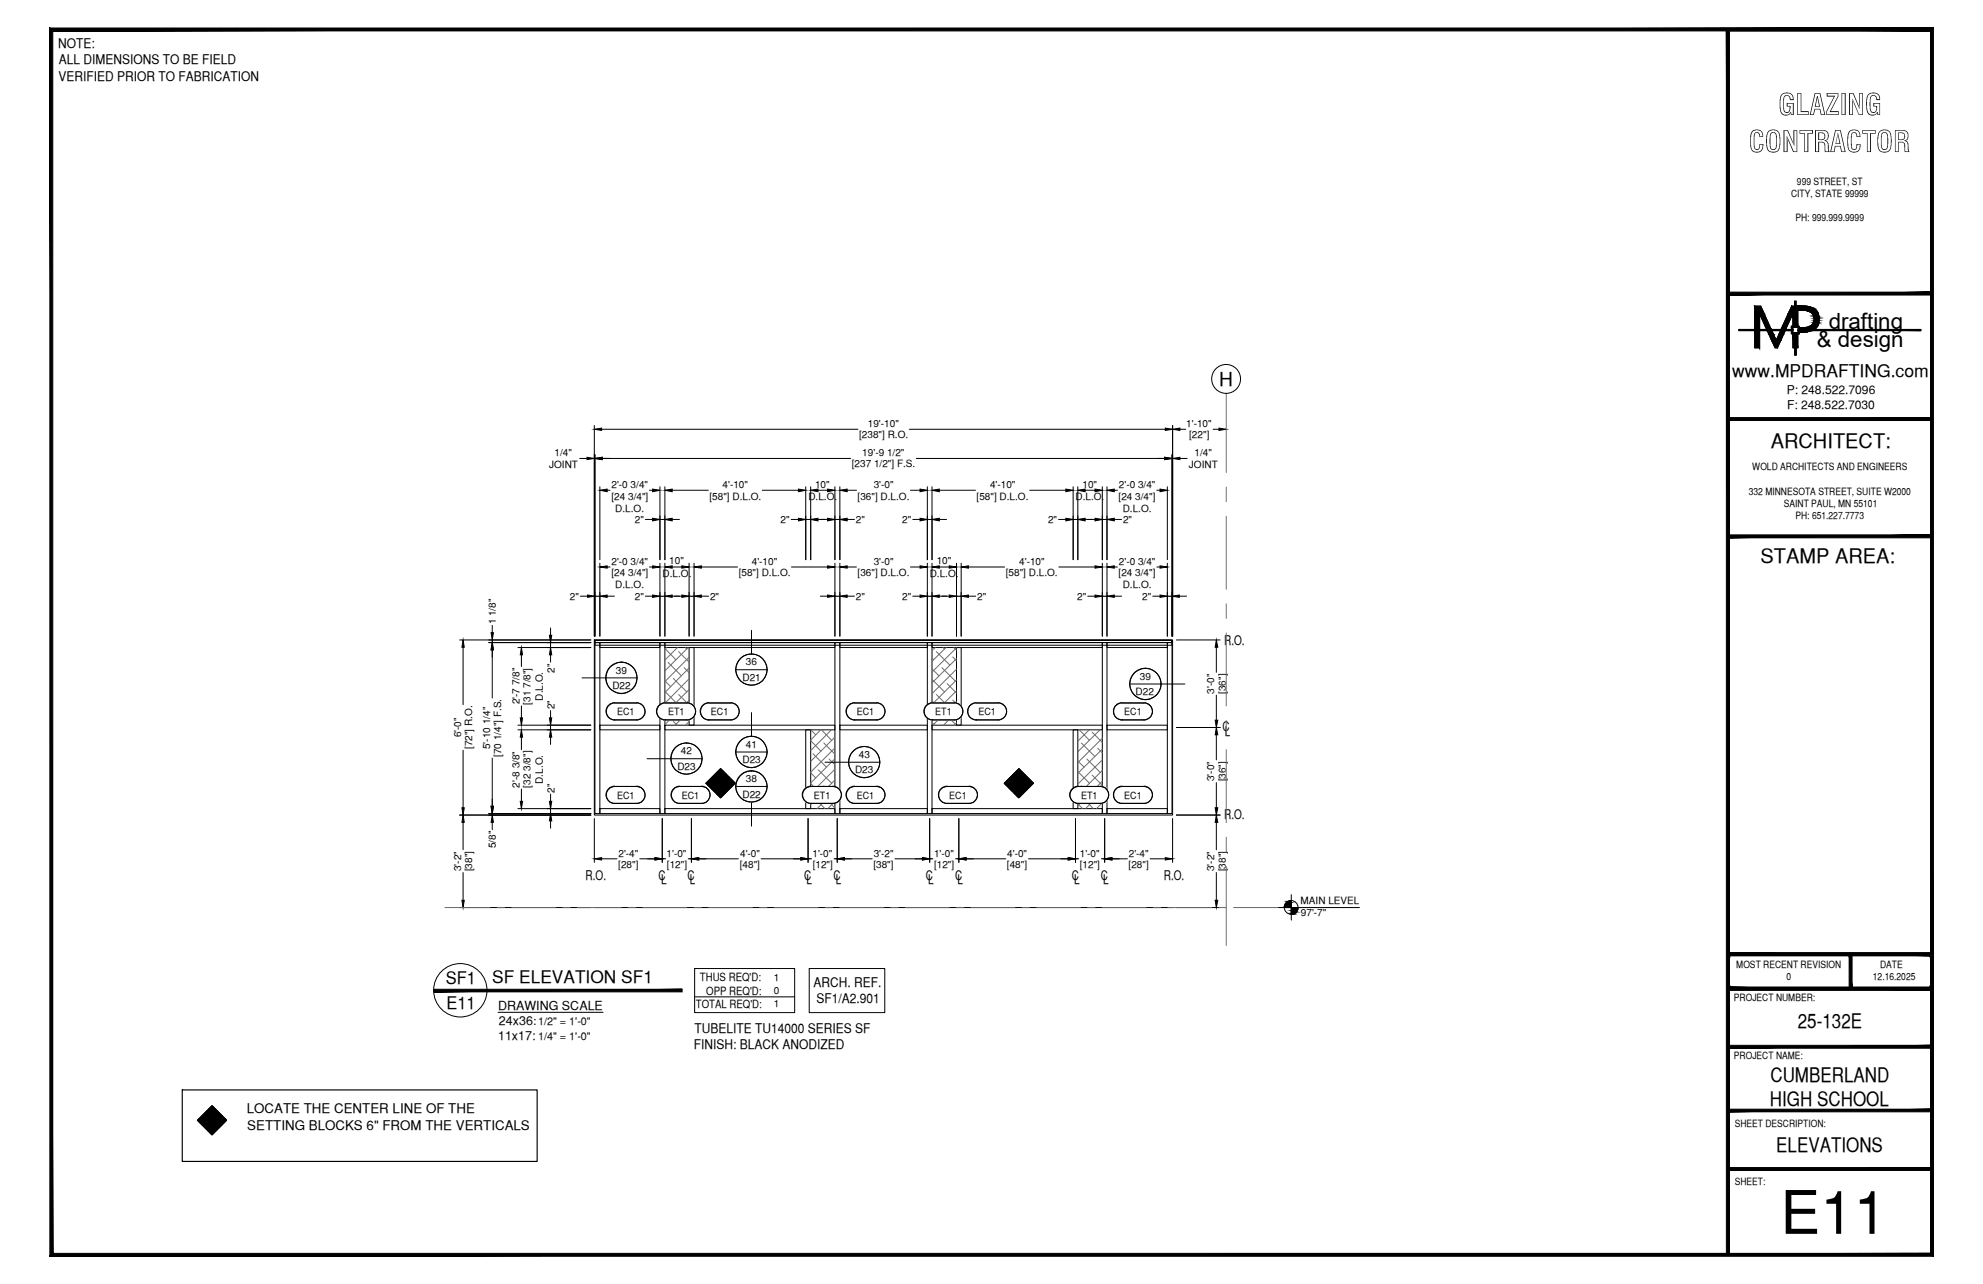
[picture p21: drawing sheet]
<svg xmlns="http://www.w3.org/2000/svg" width="432mm" height="279mm" viewBox="0 0 432 279" stroke-linecap="round" stroke-linejoin="round" font-family="sans-serif">
<defs><g id="words">
<text font-size="13.1" x="387.7" y="268.5">E11</text>
<g font-size="6.3">
<text x="387.2" y="25">GLAZING</text>
<text x="380.8" y="33.1">CONTRACTOR</text>
</g>
<g font-size="4.9">
<text x="398.2" y="71.5">drafting</text>
<text x="395.6" y="75.5">&amp; design</text>
</g>
<g font-size="4.4">
<text x="385.6" y="97.5">ARCHITECT:</text>
<text x="383.3" y="122.5">STAMP AREA:</text>
<text x="391.5" y="223.7">25-132E</text>
<text x="385.5" y="235.4">CUMBERLAND</text>
<text x="385.4" y="240.7">HIGH SCHOOL</text>
<text x="386.8" y="250.7">ELEVATIONS</text>
</g>
<text font-size="4.2" x="265.5" y="84">H</text>
<g font-size="3.8">
<text x="377.2" y="82">www.MPDRAFTING.com</text>
<text x="97.1" y="214.2">SF1</text>
<text x="107.2" y="213.9">SF ELEVATION SF1</text>
<text x="97.2" y="219.5">E11</text>
</g>
<g font-size="2.9">
<text x="12.6" y="10.5">NOTE:</text>
<text x="12.8" y="17.7">VERIFIED PRIOR TO FABRICATION</text>
<text x="12.8" y="14">ALL DIMENSIONS TO BE FIELD</text>
<text x="266.6" y="140.4">R.O.</text>
<text x="266.2" y="159.1">C</text>
<text x="266.7" y="160.1">L</text>
<text x="266.6" y="178.2">R.O.</text>
<text x="127.5" y="191.4">R.O.</text>
<text x="143.4" y="191.4">C</text>
<text x="149.7" y="191.4">C</text>
<text x="175.1" y="191.4">C</text>
<text x="181.5" y="191.4">C</text>
<text x="201.6" y="191.4">C</text>
<text x="208" y="191.4">C</text>
<text x="233.4" y="191.4">C</text>
<text x="239.7" y="191.4">C</text>
<text x="253.4" y="191.4">R.O.</text>
<text x="144" y="192.3">L</text>
<text x="150.2" y="192.3">L</text>
<text x="175.6" y="192.3">L</text>
<text x="182" y="192.3">L</text>
<text x="202.1" y="192.3">L</text>
<text x="208.5" y="192.3">L</text>
<text x="233.9" y="192.3">L</text>
<text x="240.2" y="192.3">L</text>
<text x="177.2" y="214.8">ARCH. REF.</text>
<text x="177.8" y="218.3">SF1/A2.901</text>
<text x="151.3" y="224.8">TUBELITE TU14000 SERIES SF</text>
<text x="151.1" y="228.3">FINISH: BLACK ANODIZED</text>
<text x="53.7" y="242.3">LOCATE THE CENTER LINE OF THE</text>
<text x="53.8" y="245.9">SETTING BLOCKS 6&quot; FROM THE VERTICALS</text>
</g>
<g font-size="2.7">
<text x="108.5" y="219.7">DRAWING SCALE</text>
<text x="108.5" y="226.3">11x17:</text>
<text x="108.6" y="223">24x36:</text>
</g>
<g font-size="2.6">
<text x="389.1" y="85.8">P: 248.522.7096</text>
<text x="389.1" y="89">F: 248.522.7030</text>
</g>
<g font-size="2.5">
<text x="152.4" y="213.6">THUS REQ'D:</text>
<text x="151.5" y="219.3">TOTAL REQ'D:</text>
<text x="153.8" y="216.5">OPP REQ'D:</text>
</g>
<g font-size="2.4">
<text x="117.2" y="223.1">1/2&quot; = 1'-0&quot;</text>
<text x="117.2" y="226.3">1/4&quot; = 1'-0&quot;</text>
</g>
<g font-size="2.2">
<text x="391.3" y="40.2">999 STREET, ST</text>
<text x="390" y="42.9">CITY, STATE 99999</text>
<text x="391" y="48.2">PH: 999.999.9999</text>
<text x="187.1" y="95.4">[238&quot;] R.O.</text>
<text x="189" y="93">19'-10&quot;</text>
<text x="258.3" y="93">1'-10&quot;</text>
<text x="259" y="95.4">[22&quot;]</text>
<text x="119.6" y="101.9">JOINT</text>
<text x="120.8" y="99.2">1/4&quot;</text>
<text x="185.5" y="101.7">[237 1/2&quot;] F.S.</text>
<text x="187.8" y="99.3">19'-9 1/2&quot;</text>
<text x="258.9" y="101.9">JOINT</text>
<text x="260.1" y="99.2">1/4&quot;</text>
<text x="133.2" y="106.2">2'-0 3/4&quot;</text>
<text x="157.4" y="106.2">4'-10&quot;</text>
<text x="177.5" y="106.2">10&quot;</text>
<text x="190.2" y="106.2">3'-0&quot;</text>
<text x="215.6" y="106.2">4'-10&quot;</text>
<text x="235.7" y="106.2">10&quot;</text>
<text x="243.6" y="106.2">2'-0 3/4&quot;</text>
<text x="380.8" y="107.6">332 MINNESOTA STREET, SUITE W2000</text>
<text x="381.6" y="102.3">WOLD ARCHITECTS AND ENGINEERS</text>
<text x="133.2" y="108.7">[24 3/4&quot;]</text>
<text x="134" y="111.4">D.L.O.</text>
<text x="138.2" y="113.9">2&quot;</text>
<text x="154.5" y="108.7">[58&quot;] D.L.O.</text>
<text x="170" y="113.9">2&quot;</text>
<text x="176" y="108.8">D.L.O.</text>
<text x="186.4" y="113.9">2&quot;</text>
<text x="186.8" y="108.7">[36&quot;] D.L.O.</text>
<text x="196.5" y="113.9">2&quot;</text>
<text x="212.7" y="108.7">[58&quot;] D.L.O.</text>
<text x="228.2" y="113.9">2&quot;</text>
<text x="234.2" y="108.8">D.L.O.</text>
<text x="243.6" y="108.7">[24 3/4&quot;]</text>
<text x="244.5" y="111.4">D.L.O.</text>
<text x="244.5" y="113.9">2&quot;</text>
<text x="388.4" y="110.3">SAINT PAUL, MN 55101</text>
<text x="391" y="113">PH: 651.227.7773</text>
<text x="133.2" y="122.9">2'-0 3/4&quot;</text>
<text x="133.2" y="125.3">[24 3/4&quot;]</text>
<text x="144.3" y="125.5">D.L.O.</text>
<text x="145.7" y="122.8">10&quot;</text>
<text x="160.8" y="125.3">[58&quot;] D.L.O.</text>
<text x="163.7" y="122.9">4'-10&quot;</text>
<text x="186.8" y="125.3">[36&quot;] D.L.O.</text>
<text x="190.2" y="122.9">3'-0&quot;</text>
<text x="202.4" y="125.5">D.L.O.</text>
<text x="204" y="122.8">10&quot;</text>
<text x="219" y="125.3">[58&quot;] D.L.O.</text>
<text x="221.9" y="122.9">4'-10&quot;</text>
<text x="243.6" y="125.3">[24 3/4&quot;]</text>
<text x="243.6" y="122.9">2'-0 3/4&quot;</text>
<text x="124.1" y="130.5">2&quot;</text>
<text x="134" y="128">D.L.O.</text>
<text x="138.2" y="130.5">2&quot;</text>
<text x="154.6" y="130.5">2&quot;</text>
<text x="186.4" y="130.5">2&quot;</text>
<text x="196.5" y="130.5">2&quot;</text>
<text x="212.8" y="130.5">2&quot;</text>
<text x="234.6" y="130.5">2&quot;</text>
<text x="244.5" y="128">D.L.O.</text>
<text x="248.7" y="130.5">2&quot;</text>
<text x="107.9" y="135.9" transform="rotate(-90 107.9 135.9)">1 1/8&quot;</text>
<text x="120.7" y="146.4" transform="rotate(-90 120.7 146.4)">2&quot;</text>
<text x="133.3" y="149.9">D22</text>
<text x="134.1" y="146.6">39</text>
<text x="161.7" y="148.1">D21</text>
<text x="162.4" y="144.8">36</text>
<text x="248.2" y="147.9">39</text>
<text x="113.1" y="153.3" transform="rotate(-90 113.1 153.3)">2'-7 7/8&quot;</text>
<text x="115.5" y="153.4" transform="rotate(-90 115.5 153.4)">[31 7/8&quot;]</text>
<text x="118.2" y="152.5" transform="rotate(-90 118.2 152.5)">D.L.O.</text>
<text x="120.7" y="154.3" transform="rotate(-90 120.7 154.3)">2&quot;</text>
<text x="134.4" y="155.6">EC1</text>
<text x="145.5" y="155.6">ET1</text>
<text x="154.8" y="155.6">EC1</text>
<text x="186.6" y="155.6">EC1</text>
<text x="203.6" y="155.6">ET1</text>
<text x="213" y="155.6">EC1</text>
<text x="244.8" y="155.6">EC1</text>
<text x="247.3" y="151.2">D22</text>
<text x="264.4" y="150.9" transform="rotate(-90 264.4 150.9)">3'-0&quot;</text>
<text x="266.9" y="151" transform="rotate(-90 266.9 151)">[36&quot;]</text>
<text x="100.4" y="160.5" transform="rotate(-90 100.4 160.5)">6'-0&quot;</text>
<text x="102.8" y="163" transform="rotate(-90 102.8 163)">[72&quot;] R.O.</text>
<text x="106.7" y="163" transform="rotate(-90 106.7 163)">5'-10 1/4&quot;</text>
<text x="109.2" y="164.7" transform="rotate(-90 109.2 164.7)">[70 1/4&quot;] F.S.</text>
<text x="147.5" y="167.4">D23</text>
<text x="148.3" y="164.1">42</text>
<text x="161.7" y="166">D23</text>
<text x="162.4" y="162.7">41</text>
<text x="187" y="164.9">43</text>
<text x="113.1" y="171.4" transform="rotate(-90 113.1 171.4)">2'-8 3/8&quot;</text>
<text x="115.5" y="171.4" transform="rotate(-90 115.5 171.4)">[32 3/8&quot;]</text>
<text x="118.2" y="170.6" transform="rotate(-90 118.2 170.6)">D.L.O.</text>
<text x="120.7" y="172.5" transform="rotate(-90 120.7 172.5)">2&quot;</text>
<text x="134.4" y="173.8">EC1</text>
<text x="148.5" y="173.8">EC1</text>
<text x="161.7" y="173.5">D22</text>
<text x="162.4" y="170.2">38</text>
<text x="177.2" y="173.8">ET1</text>
<text x="186.2" y="168.2">D23</text>
<text x="186.6" y="173.8">EC1</text>
<text x="206.7" y="173.8">EC1</text>
<text x="235.4" y="173.8">ET1</text>
<text x="244.8" y="173.8">EC1</text>
<text x="264.4" y="170" transform="rotate(-90 264.4 170)">3'-0&quot;</text>
<text x="266.9" y="170.1" transform="rotate(-90 266.9 170.1)">[36&quot;]</text>
<text x="107.9" y="184.6" transform="rotate(-90 107.9 184.6)">5/8&quot;</text>
<text x="100.4" y="189.5" transform="rotate(-90 100.4 189.5)">3'-2&quot;</text>
<text x="102.8" y="189.6" transform="rotate(-90 102.8 189.6)">[38&quot;]</text>
<text x="134.6" y="188.8">[28&quot;]</text>
<text x="134.7" y="186.5">2'-4&quot;</text>
<text x="145.2" y="186.4">1'-0&quot;</text>
<text x="145.2" y="188.8">[12&quot;]</text>
<text x="161.1" y="188.8">[48&quot;]</text>
<text x="161.2" y="186.4">4'-0&quot;</text>
<text x="176.9" y="186.4">1'-0&quot;</text>
<text x="177" y="188.8">[12&quot;]</text>
<text x="190.2" y="188.8">[38&quot;]</text>
<text x="190.2" y="186.4">3'-2&quot;</text>
<text x="203.4" y="186.4">1'-0&quot;</text>
<text x="203.4" y="188.8">[12&quot;]</text>
<text x="219.3" y="188.8">[48&quot;]</text>
<text x="219.3" y="186.4">4'-0&quot;</text>
<text x="235.1" y="186.4">1'-0&quot;</text>
<text x="235.1" y="188.8">[12&quot;]</text>
<text x="245.7" y="188.8">[28&quot;]</text>
<text x="245.8" y="186.5">2'-4&quot;</text>
<text x="264.4" y="189.5" transform="rotate(-90 264.4 189.5)">3'-2&quot;</text>
<text x="266.9" y="189.6" transform="rotate(-90 266.9 189.6)">[38&quot;]</text>
<text x="283.2" y="196.7">MAIN LEVEL</text>
<text x="283.3" y="199.4">97'-7&quot;</text>
<text x="168.5" y="213.4">1</text>
<text x="378.1" y="210.6">MOST RECENT REVISION</text>
<text x="389" y="213.3">0</text>
<text x="407.8" y="213.2">12.16.2025</text>
<text x="409.4" y="210.6">DATE</text>
<text x="168.5" y="216.3">0</text>
<text x="168.5" y="219.1">1</text>
<text x="377.6" y="217.8">PROJECT NUMBER:</text>
<text x="377.6" y="230.4">PROJECT NAME:</text>
<text x="377.8" y="245.2">SHEET DESCRIPTION:</text>
<text x="377.8" y="257.9">SHEET:</text>
</g>
</g></defs>
<!-- layer: COMPONENTS -->
<g fill="none" stroke="#000" stroke-width=".22">
<path d="M129.5 139.8h1.1v37.2h-1.1zM129.5 139.3h125.7v1.1h-125.7v-1.1v.5h125.7v-.5zM130.6 139.8h13.1v1.1h-13.1zM143.7 139.8h1.1v37.2h-1.1zM144.8 139.8h37v1.1h-37zM181.8 139.8h1.1v37.2h-1.1zM182.9 139.8h19v1.1h-19zM201.9 139.8h1v37.2h-1zM202.9 139.8h37.1v1.1h-37.1zM240 139.8h1v37.2h-1zM241 139.8h13.2v1.1h-13.2zM254.2 139.8h1v37.2h-1z"/>
<path d="M130.6 157.8h13.1v1h-13.1zM144.8 157.8h37v1h-37zM150.1 140.9h1v16.9h-1zM175.5 158.8h1v17.2h-1zM182.9 157.8h19v1h-19zM202.9 157.8h37.1v1h-37.1zM208.3 140.9h1v16.9h-1zM233.7 158.8h1v17.2h-1zM241 157.8h13.2v1h-13.2zM130.6 176h13.1v1h-13.1zM144.8 176h37v1h-37zM182.9 176h19v1h-19z"/>
<path d="M202.9 176h37.1v1h-37.1zM241 176h13.2v1h-13.2z"/>
</g>
<!-- layer: ROUGH OPENING -->
<path d="M129.4 139.3h125.9v38.1h-125.9z" fill="none" stroke="#000" stroke-width=".22"/>
<!-- layer: DIM -->
<g fill="none" stroke="#000" stroke-width=".22">
<path d="M126.2 99.8h1.6M129.4 92.6v45.8M129.4 99.8h.1M129.5 98.9v39.5M131 93.4h55.8M131.1 99.8h54.1M198 93.4h55.7M199.5 99.8h54.1M255.2 98.9v39.5M255.2 99.8h.1M255.3 92.6v45.8M256.9 99.8h1.6"/>
<path d="M130.6 105.9v15.9M132.2 106.7h.6M140.5 113h1.6M141.4 106.7h.7M143.7 105.9v15.9M143.7 113h1.1M144.8 105.9v15.9M146.4 113h1.6M146.4 106.7h7.8M166 106.7h7.9M172.3 113h1.6M175.5 113h1"/>
<path d="M175.5 105.9v15.9M176.5 105.9v15.9M178.1 113h2.1M178.1 106.7h2.1M181.8 105.9v15.9M181.8 113h1.1M182.9 105.9v15.9M184.5 113h1.6M184.5 106.7h2M198.2 106.7h2.1M198.8 113h1.5M201.9 105.9v15.9"/>
<path d="M201.9 113h1M202.9 105.9v15.9M204.5 113h1.6M204.5 106.7h7.9M224.2 106.7h7.9M230.5 113h1.6M233.7 113h1M233.7 105.9v15.9M234.7 105.9v15.9M236.3 113h2.1M236.3 106.7h2.1M240 105.9v15.9"/>
<path d="M240 113h1M241 105.9v15.9M242.6 113h1.6M242.6 106.7h.7M251.9 106.7h.7M254.2 105.9v15.9M100.1 139.3h28.6M106.4 139.8h22.3M107.2 136.1v1.6M107.2 139.3v.5M119.9 136.7v1.5M119.9 139.8v1.1"/>
<path d="M126.4 129.7h1.6M129.5 129.7h1.1M130.6 122.6v15.8M132.2 129.7h1.6M132.2 123.4h.6M140.5 129.7h1.6M141.4 123.4h.7M143.7 129.7h1.1M143.7 122.6v15.8M144.8 122.6v15.8M146.4 129.7h2.1M146.4 123.4h2.1"/>
<path d="M150.1 129.7h1M150.1 122.6v15.8M151.1 122.6v15.8M152.7 129.7h1.6M152.7 123.4h7.9M172.3 123.4h7.9M178.6 129.7h1.6M181.8 122.6v15.8M181.8 129.7h1.1M182.9 122.6v15.8M184.5 129.7h1.6M184.5 123.4h2"/>
<path d="M198.2 123.4h2.1M198.8 129.7h1.5M201.9 129.7h1M201.9 122.6v15.8M202.9 122.6v15.8M204.5 129.7h2.2M204.5 123.4h2.2M208.3 129.7h1M208.3 122.6v15.8M209.3 122.6v15.8M210.9 129.7h1.6M210.9 123.4h7.9"/>
<path d="M230.6 123.4h7.8M236.9 129.7h1.5M240 129.7h1M240 122.6v15.8M241 122.6v15.8M242.6 129.7h1.6M242.6 123.4h.7M251 129.7h1.6M251.9 123.4h.7M254.2 129.7h1M254.2 122.6v15.8M256.2 139.3h9.5"/>
<path d="M256.8 129.7h1.6M100.8 140.8v12.6M107.2 141.4v10.5M112.8 140.9h15.9M112.8 158.8h15.9M112.8 157.8h15.9M113.5 142.5v2.5M113.5 153.6v2.6M119.9 142.5v1.6M119.9 154.6v1.6M119.9 157.8v1M256.2 158.3h9.5"/>
<path d="M264.9 140.8v5.5M264.9 151.3v5.4M264.9 159.9v5.5M100.1 177.4h28.6M100.8 163.3v12.5M100.8 178.9v6M106.4 177h22.3M107.2 165v10.5M107.2 177v.4M107.2 178.9v1.6M112.8 176h15.9M113.5 160.4v2.7"/>
<path d="M113.5 171.7v2.7M119.9 160.4v1.6M119.9 172.8v1.6M119.9 176v1M119.9 178.6v1.6M129.4 178.1v9.5M144.2 178.1v9.5M150.6 178.1v9.5M176 178.1v9.5M182.3 178.1v9.5M202.4 178.1v9.5M208.8 178.1v9.5"/>
<path d="M234.2 178.1v9.5M240.5 178.1v9.5M255.3 178.1v9.5M256.2 177.4h9.5M264.9 170.3v5.5M264.9 178.9v6M100.1 197.5h28.6M100.8 189.9v6M131 186.9h3.4M139.3 186.9h3.3M144.2 186.9h.8M149.9 186.9h.7"/>
<path d="M152.1 186.9h8.7M165.7 186.9h8.7M176 186.9h.7M181.6 186.9h.7M183.9 186.9h6M194.9 186.9h6M202.4 186.9h.7M208.1 186.9h.7M210.4 186.9h8.6M224 186.9h8.6M234.2 186.9h.7M239.8 186.9h.7"/>
<path d="M242.1 186.9h3.4M250.4 186.9h3.3M256.2 197.5h9.5M264.9 189.9v6"/>
</g>
<g fill="#000" stroke="#000" stroke-width=".22">
<path d="M127.8 99.5l1.6 .3-1.6 .2zM129.4 93.4l1.6-.2v.5zM129.5 99.8l1.6-.3v.5zM253.6 99.5l1.6 .3-1.6 .2zM253.7 93.2l1.6 .2-1.6 .3zM255.3 99.8l1.6-.3v.5zM130.6 106.7l1.6-.3v.6zM142.1 106.4l1.6 .3-1.6 .3zM142.1 112.8l1.6 .2-1.6 .3zM144.8 113l1.6-.2v.5zM144.8 106.7l1.6-.3v.6zM173.9 106.4l1.6 .3-1.6 .3z"/>
<path d="M173.9 112.8l1.6 .2-1.6 .3zM176.5 113l1.6-.2v.5zM176.5 106.7l1.6-.3v.6zM180.2 112.8l1.6 .2-1.6 .3zM180.2 106.4l1.6 .3-1.6 .3zM182.9 113l1.6-.2v.5zM182.9 106.7l1.6-.3v.6zM200.3 112.8l1.6 .2-1.6 .3zM200.3 106.4l1.6 .3-1.6 .3zM202.9 113l1.6-.2v.5zM202.9 106.7l1.6-.3v.6zM232.1 112.8l1.6 .2-1.6 .3z"/>
<path d="M232.1 106.4l1.6 .3-1.6 .3zM234.7 113l1.6-.2v.5zM234.7 106.7l1.6-.3v.6zM238.4 106.4l1.6 .3-1.6 .3zM238.4 112.8l1.6 .2-1.6 .3zM241 113l1.6-.2v.5zM241 106.7l1.6-.3v.6zM252.6 106.4l1.6 .3-1.6 .3zM106.9 137.7h.5l-.2 1.6zM119.6 138.2h.5l-.2 1.6zM128 129.5l1.5 .2-1.5 .3zM130.6 129.7l1.6-.2v.5z"/>
<path d="M130.6 123.4l1.6-.3v.5zM142.1 123.1l1.6 .3-1.6 .2zM142.1 129.5l1.6 .2-1.6 .3zM144.8 129.7l1.6-.2v.5zM144.8 123.4l1.6-.3v.5zM148.5 123.1l1.6 .3-1.6 .2zM148.5 129.5l1.6 .2-1.6 .3zM151.1 129.7l1.6-.2v.5zM151.1 123.4l1.6-.3v.5zM180.2 129.5l1.6 .2-1.6 .3zM180.2 123.1l1.6 .3-1.6 .2zM182.9 129.7l1.6-.2v.5z"/>
<path d="M182.9 123.4l1.6-.3v.5zM200.3 129.5l1.6 .2-1.6 .3zM200.3 123.1l1.6 .3-1.6 .2zM202.9 129.7l1.6-.2v.5zM202.9 123.4l1.6-.3v.5zM206.7 129.5l1.6 .2-1.6 .3zM206.7 123.1l1.6 .3-1.6 .2zM209.3 129.7l1.6-.2v.5zM209.3 123.4l1.6-.3v.5zM238.4 123.1l1.6 .3-1.6 .2zM238.4 129.5l1.6 .2-1.6 .3zM241 129.7l1.6-.2v.5z"/>
<path d="M241 123.4l1.6-.3v.5zM252.6 129.5l1.6 .2-1.6 .3zM252.6 123.1l1.6 .3-1.6 .2zM255.2 129.7l1.6-.2v.5zM100.8 139.3l.3 1.5h-.5zM107.2 139.8l.2 1.6h-.5zM113.5 140.9l.3 1.6h-.5zM113.3 156.2h.5l-.3 1.6zM119.9 140.9l.2 1.6h-.5zM119.6 156.2h.5l-.2 1.6zM264.9 158.3l.3 1.6h-.6zM264.9 139.3l.3 1.5h-.6z"/>
<path d="M264.6 156.7h.6l-.3 1.6zM100.6 175.8h.5l-.3 1.6zM100.8 177.4l.3 1.5h-.5zM106.9 175.5h.5l-.2 1.5zM107.2 177.4l.2 1.5h-.5zM113.5 158.8l.3 1.6h-.5zM113.3 174.4h.5l-.3 1.6zM119.9 177l.2 1.6h-.5zM119.6 174.4h.5l-.2 1.6zM119.9 158.8l.2 1.6h-.5zM264.6 175.8h.6l-.3 1.6zM264.9 177.4l.3 1.5h-.6z"/>
<path d="M100.6 195.9h.5l-.3 1.6zM129.4 186.9l1.6-.3v.5zM142.6 186.6l1.6 .3-1.6 .2zM150.6 186.9l1.5-.3v.5zM174.4 186.6l1.6 .3-1.6 .2zM182.3 186.9l1.6-.3v.5zM200.9 186.6l1.5 .3-1.5 .2zM208.8 186.9l1.6-.3v.5zM232.6 186.6l1.6 .3-1.6 .2zM240.5 186.9l1.6-.3v.5zM253.7 186.6l1.6 .3-1.6 .2zM264.6 195.9h.6l-.3 1.6z"/>
</g>
<!-- layer: MEDIUM_1 -->
<path d="M129.4 197.5h125.9" fill="none" stroke="#000" stroke-width=".22"/>
<!-- layer: SYMBOLS -->
<g fill="none" stroke="#fff" stroke-width=".22">
<path d="M133.5 156.7h5.4h-5h4.7M135.3 144.1l.9 .1M138.6 153h-5.1h5.4M144.5 156.7h5.5h-5.2h4.8M149.6 153h-5.1h5.4M154.1 156.7h5.3h-5h4.7M159.1 153h-5h5.3M163.6 142.3l.9 .1M185.8 156.7h5.4h-5.1h4.8M190.9 153h-5.1h5.4M202.8 156.7h5.4h-5.1h4.7M207.8 153h-5h5.4"/>
<path d="M212.3 156.7h5.4h-5.1h4.8M217.4 153h-5.1h5.4M244 156.7h5.4h-5.1h4.8M249.1 153h-5.1h5.4M249.4 145.4l-.9 .1M133.5 174.8h5.4h-5h4.7M138.6 171.1l-5.1 .1h5.4M147.7 174.8h5.4h-5.1h4.8M149.5 161.7l.9 .1M152.8 171.1l-5.1 .1h5.4M163.6 160.2l.9 .1M163.6 167.8l.9 .1"/>
<path d="M176.3 174.8h5.4h-5.1h4.8M181.4 171.1l-5.1 .1h5.4M185.8 174.8h5.4h-5.1h4.8M188.2 162.4l.9 .2M190.9 171.1l-5.1 .1h5.4M205.9 174.8h5.4h-5.1h4.8M211 171.1l-5.1 .1h5.4M234.5 174.8h5.4h-5.1h4.8M239.6 171.1l-5.1 .1h5.4M244 174.8h5.4h-5.1h4.8M249.1 171.1l-5.1 .1h5.4"/>
</g>
<g fill="#fff" stroke="#fff" stroke-width=".22">
<path d="M161.9 148.7l1.7 .4zM161.9 148.7l2.6 .3-.9 .1zM161.2 148.1l.7 .6 2.6 .3zM161.2 148.1l4.2 .6-.9 .3zM160.7 147.4l.5 .7 4.2 .6zM160.7 147.4l5.4 .7-.7 .6zM160.3 146.6l.4 .8 5.4 .7zM160.3 146.6l6.3 .8-.5 .7zM160.2 145.7l.1 .9 6.3 .8zM160.2 145.7l6.7 .9-.3 .8zM160.3 144.8l-.1 .9 6.7 .9zM160.3 144.8l6.8 .9-.2 .9zM160.7 144l-.4 .8 6.8 .9zM160.7 144l6.2 .8 .2 .9zM161.2 143.3l-.5 .7 6.2 .8zM161.2 143.3l5.4 .7 .3 .8zM161.2 143.3l5.4 .7-4.7-1.3zM161.9 142.7l4.2 .6 .5 .7zM161.9 142.7l4.2 .6-3.3-.9zM162.8 142.4l2.6 .3 .7 .6zM162.8 142.4l2.6 .3-1.8-.4zM163.6 142.3l1.8 .4z"/>
<path d="M161.9 166.6l.9 .3 .8 .2zM161.9 166.6l2.6 .3-.9 .2zM161.2 166.1l.7 .5 2.6 .3zM161.2 166.1l4.2 .5-.9 .3zM160.7 165.4l.5 .7 4.2 .5zM160.7 165.4l5.4 .7-.7 .5zM160.3 164.5l.4 .9 5.4 .7zM160.3 164.5l6.3 .9-.5 .7zM160.2 163.6l.1 .9 6.3 .9zM160.2 163.6l6.7 .9-.3 .9zM160.3 162.8l-.1 .8 6.7 .9zM160.3 162.8l6.8 .8-.2 .9zM160.7 161.9l-.4 .9 6.8 .8zM160.7 161.9l6.2 .9 .2 .8zM161.2 161.2l-.5 .7 6.2 .9zM161.2 161.2l5.4 .7 .3 .9zM161.2 161.2l5.4 .7-4.7-1.2zM161.9 160.7l4.2 .5 .5 .7zM161.9 160.7l4.2 .5-3.3-.9zM162.8 160.3l2.6 .4 .7 .5zM162.8 160.3l2.6 .4-1.8-.5zM163.6 160.2l1.8 .5z"/>
<path d="M161.9 174.1l1.7 .5zM161.9 174.1l2.6 .3-.9 .2zM161.2 173.5l.7 .6 2.6 .3zM161.2 173.5l4.2 .6-.9 .3zM160.7 172.8l.5 .7 4.2 .6zM160.7 172.8l5.4 .7-.7 .6zM160.3 172l.4 .8 5.4 .7zM160.3 172l6.3 .8-.5 .7zM160.2 171.1l.1 .9 6.3 .8zM160.2 171.1l6.7 .9-.3 .8zM160.3 170.3l-.1 .8 6.7 .9zM160.3 170.3l6.8 .8-.2 .9zM160.7 169.5l-.4 .8 6.8 .8zM160.7 169.5l6.2 .8 .2 .8zM161.2 168.8l-.5 .7 6.2 .8zM161.2 168.8l5.4 .7 .3 .8zM161.2 168.8l5.4 .7-4.7-1.3zM161.9 168.2l4.2 .6 .5 .7zM161.9 168.2l4.2 .6-3.3-.9zM162.8 167.9l2.6 .3 .7 .6zM162.8 167.9l2.6 .3-1.8-.4zM163.6 167.8l1.8 .4z"/>
<path d="M133.7 150.4l.8 .4 .8 .1zM133.7 150.4l2.5 .4-.9 .1zM132.9 149.9l.8 .5 2.5 .4zM132.9 149.9l4.1 .5-.8 .4zM132.4 149.2l.5 .7 4.1 .5zM132.4 149.2l5.3 .7-.7 .5zM132.1 148.4l.3 .8 5.3 .7zM132.1 148.4l6.2 .8-.6 .7zM132 147.5l.1 .9 6.2 .8zM132 147.5l6.6 .9-.3 .8zM132.1 146.6l-.1 .9 6.6 .9zM132.1 146.6l6.6 .9-.1 .9zM132.4 145.8l-.3 .8 6.6 .9zM132.4 145.8l6.2 .8 .1 .9zM132.9 145.1l-.5 .7 6.2 .8zM132.9 145.1l5.4 .7 .3 .8zM132.9 145.1l5.4 .7-4.6-1.2zM133.7 144.6l4 .5 .6 .7zM133.7 144.6l4 .5-3.2-.9zM134.5 144.2l2.5 .4 .7 .5zM134.5 144.2l2.5 .4-1.7-.5zM135.3 144.1l.9 .1 .8 .4z"/>
<path d="M147.8 168l1.7 .5zM147.8 168l2.6 .3-.9 .2zM147.1 167.5l.7 .5 2.6 .3zM147.1 167.5l4.1 .5-.8 .3zM146.6 166.8l.5 .7 4.1 .5zM146.6 166.8l5.3 .7-.7 .5zM146.2 166l.4 .8 5.3 .7zM146.2 166l6.3 .8-.6 .7zM146.1 165.1l.1 .9 6.3 .8zM146.1 165.1l6.7 .9-.3 .8zM146.2 164.2l-.1 .9 6.7 .9zM146.2 164.2l6.7 .9-.1 .9zM146.6 163.4l-.4 .8 6.7 .9zM146.6 163.4l6.2 .8 .1 .9zM147.1 162.7l-.5 .7 6.2 .8zM147.1 162.7l5.4 .7 .3 .8zM147.1 162.7l5.4 .7-4.7-1.3zM147.8 162.1l4.1 .6 .6 .7zM147.8 162.1l4.1 .6-3.3-.9zM148.6 161.8l2.6 .3 .7 .6zM148.6 161.8l2.6 .3-1.7-.4zM149.5 161.7l1.7 .4z"/>
<path d="M249.4 152.3l1.7-.5-.8 .3zM248.5 152.1l.9 .2 1.7-.5zM248.5 152.1l3.3-.8-.7 .5zM247.7 151.8l.8 .3 3.3-.8zM247.7 151.8l4.6-1.2-.5 .7zM247 151.3l.7 .5 4.6-1.2zM247 151.3l5.7-1.6-.4 .9zM246.5 150.6l.5 .7 5.7-1.6zM246.5 150.6l6.4-1.8-.2 .9zM246.1 149.7l.4 .9 6.4-1.8zM246.1 149.7l6.6-1.7 .2 .8zM246 148.8l.1 .9 6.6-1.7zM246 148.8l6.3-1.7 .4 .9zM246.1 148l-.1 .8 6.3-1.7zM246.1 148l5.7-1.6 .5 .7zM246.5 147.1l-.4 .9 5.7-1.6zM246.5 147.1l4.6-1.2 .7 .5zM247 146.4l-.5 .7 4.6-1.2zM247 146.4l3.3-.9 .8 .4zM247 146.4l3.3-.9-2.6 .4zM247.7 145.9l1.7-.5 .9 .1zM247.7 145.9l1.7-.5-.9 .1z"/>
<path d="M133 153.2l.5-.2h5.4zM133 153.2h6.6l-.7-.2zM132.5 153.6l.5-.4h6.6zM132.5 153.6h7.5l-.4-.4zM132.5 153.6h7.5l-7.9 .6zM132.1 154.2h8.2l-.3-.6zM132.1 154.2h8.2l-8.3 .6zM132 154.8h8.5l-.2-.6zM132 154.8h8.5l-8.4 .6zM132.1 155.4h8.3l.1-.6zM132.1 155.4h8.3l-7.9 .6zM132.5 156h7.5l.4-.6zM132.5 156h7.5l-7.1 .4zM132.9 156.4h6.7l.4-.4zM132.9 156.4h6.7l-6.1 .3zM133.5 156.7h5.4l.7-.3z"/>
<path d="M133 171.4l.5-.2h5.4zM133 171.4h6.6l-.7-.2zM132.5 171.8l.5-.4h6.6zM132.5 171.8h7.5l-.4-.4zM132.5 171.8h7.5l-7.9 .5zM132.1 172.3h8.2l-.3-.5zM132.1 172.3h8.2l-8.3 .7zM132 173h8.5l-.2-.7zM132 173h8.5l-8.4 .6zM132.1 173.6h8.3l.1-.6zM132.1 173.6h8.3l-7.9 .6zM132.5 174.2h7.5l.4-.6zM132.5 174.2h7.5l-7.1 .4zM132.9 174.6h6.7l.4-.4zM132.9 174.6h6.7l-6.1 .2zM133.5 174.8h5.4l.7-.2z"/>
<path d="M147.1 171.4l.6-.2h5.4zM147.1 171.4h6.6l-.6-.2zM147.1 171.4h6.6l-7.1 .4zM146.6 171.8h7.6l-.5-.4zM146.6 171.8h7.6l-7.9 .5zM146.3 172.3h8.2l-.3-.5zM146.3 172.3h8.2l-8.3 .7zM146.2 173h8.4l-.1-.7zM146.2 173h8.4l-8.3 .6zM146.3 173.6h8.2l.1-.6zM146.3 173.6h8.2l-7.9 .6zM146.6 174.2h7.6l.3-.6zM146.6 174.2h7.6l-7.1 .4zM147.1 174.6h6.6l.5-.4zM147.1 174.6h6.6l-6 .2zM147.7 174.8h5.4l.6-.2z"/>
<path d="M153.4 153.2l.7-.2h5.3zM153.4 153.2h6.7l-.7-.2zM153 153.6l.4-.4h6.7zM153 153.6h7.5l-.4-.4zM153 153.6h7.5l-7.8 .6zM152.7 154.2h8.1l-.3-.6zM152.7 154.2h8.1l-8.3 .6zM152.5 154.8h8.5l-.2-.6zM152.5 154.8h8.5l-8.3 .6zM152.7 155.4h8.1l.2-.6zM152.7 155.4h8.1l-7.8 .6zM153 156h7.5l.3-.6zM153 156h7.5l-7.1 .4zM153.4 156.4h6.7l.4-.4zM153.4 156.4h6.7l-6 .3zM154.1 156.7h5.3l.7-.3z"/>
<path d="M185.2 153.2l.6-.2h5.4zM185.2 153.2h6.6l-.6-.2zM184.7 153.6l.5-.4h6.6zM184.7 153.6h7.6l-.5-.4zM184.7 153.6h7.6l-7.9 .6zM184.4 154.2h8.2l-.3-.6zM184.4 154.2h8.2l-8.3 .6zM184.3 154.8h8.4l-.1-.6zM184.3 154.8h8.4l-8.3 .6zM184.4 155.4h8.2l.1-.6zM184.4 155.4h8.2l-7.9 .6zM184.7 156h7.6l.3-.6zM184.7 156h7.6l-7.1 .4zM185.2 156.4h6.6l.5-.4zM185.2 156.4h6.6l-6 .3zM185.8 156.7h5.4l.6-.3z"/>
<path d="M185.2 171.4l.6-.2h5.4zM185.2 171.4h6.6l-.6-.2zM185.2 171.4h6.6l-7.1 .4zM184.7 171.8h7.6l-.5-.4zM184.7 171.8h7.6l-7.9 .5zM184.4 172.3h8.2l-.3-.5zM184.4 172.3h8.2l-8.3 .7zM184.3 173h8.4l-.1-.7zM184.3 173h8.4l-8.3 .6zM184.4 173.6h8.2l.1-.6zM184.4 173.6h8.2l-7.9 .6zM184.7 174.2h7.6l.3-.6zM184.7 174.2h7.6l-7.1 .4zM185.2 174.6h6.6l.5-.4zM185.2 174.6h6.6l-6 .2zM185.8 174.8h5.4l.6-.2z"/>
<path d="M205.3 171.4l.6-.2h5.4zM205.3 171.4h6.6l-.6-.2zM204.8 171.8l.5-.4h6.6zM204.8 171.8h7.6l-.5-.4zM204.8 171.8h7.6l-7.9 .5zM204.5 172.3h8.2l-.3-.5zM204.5 172.3h8.2l-8.3 .7zM204.4 173h8.5l-.2-.7zM204.4 173h8.5l-8.4 .6zM204.5 173.6h8.2l.2-.6zM204.5 173.6h8.2l-7.9 .6zM204.8 174.2h7.6l.3-.6zM204.8 174.2h7.6l-7.1 .4zM205.3 174.6h6.6l.5-.4zM205.3 174.6h6.6l-6 .2zM205.9 174.8h5.4l.6-.2z"/>
<path d="M211.6 153.2l.7-.2h5.4zM211.6 153.2h6.6l-.5-.2zM211.1 153.6l.5-.4h6.6zM211.1 153.6h7.7l-.6-.4zM211.1 153.6h7.7l-8 .6zM210.8 154.2h8.3l-.3-.6zM210.8 154.2h8.3l-8.3 .6zM210.8 154.8h8.4l-.1-.6zM210.8 154.8h8.4l-8.4 .6zM210.8 155.4h8.3l.1-.6zM210.8 155.4h8.3l-8 .6zM211.1 156h7.7l.3-.6zM211.1 156h7.7l-7.2 .4zM211.6 156.4h6.6l.6-.4zM211.6 156.4h6.6l-5.9 .3zM212.3 156.7h5.4l.5-.3z"/>
<path d="M243.4 153.2l.6-.2h5.4zM243.4 153.2h6.6l-.6-.2zM242.9 153.6l.5-.4h6.6zM242.9 153.6h7.6l-.5-.4zM242.9 153.6h7.6l-7.9 .6zM242.6 154.2h8.2l-.3-.6zM242.6 154.2h8.2l-8.3 .6zM242.5 154.8h8.5l-.2-.6zM242.5 154.8h8.5l-8.4 .6zM242.6 155.4h8.2l.2-.6zM242.6 155.4h8.2l-7.9 .6zM242.9 156h7.6l.3-.6zM242.9 156h7.6l-7.1 .4zM243.4 156.4h6.6l.5-.4zM243.4 156.4h6.6l-6 .3zM244 156.7h5.4l.6-.3z"/>
<path d="M243.4 171.4l.6-.2h5.4zM243.4 171.4h6.6l-.6-.2zM242.9 171.8l.5-.4h6.6zM242.9 171.8h7.6l-.5-.4zM242.9 171.8h7.6l-7.9 .5zM242.6 172.3h8.2l-.3-.5zM242.6 172.3h8.2l-8.3 .7zM242.5 173h8.5l-.2-.7zM242.5 173h8.5l-8.4 .6zM242.6 173.6h8.2l.2-.6zM242.6 173.6h8.2l-7.9 .6zM242.9 174.2h7.6l.3-.6zM242.9 174.2h7.6l-7.1 .4zM243.4 174.6h6.6l.5-.4zM243.4 174.6h6.6l-6 .2zM244 174.8h5.4l.6-.2z"/>
<path d="M144 153.2l.5-.2h5.4zM144 153.2h6.6l-.7-.2zM143.4 153.6l.6-.4h6.6zM143.4 153.6h7.7l-.5-.4zM143.4 153.6h7.7l-8 .6zM143.1 154.2h8.3l-.3-.6zM143.1 154.2h8.3l-8.4 .6zM143 154.8h8.5l-.1-.6zM143 154.8h8.5l-8.4 .6zM143.1 155.4h8.3l.1-.6zM143.1 155.4h8.3l-8 .6zM143.4 156h7.7l.3-.6zM143.4 156h7.7l-7.1 .4zM144 156.4h6.6l.5-.4zM144 156.4h6.6l-6.1 .3zM144.5 156.7h5.5l.6-.3z"/>
<path d="M175.7 171.4l.6-.2h5.4zM175.7 171.4h6.6l-.6-.2zM175.2 171.8l.5-.4h6.6zM175.2 171.8h7.6l-.5-.4zM175.2 171.8h7.6l-7.9 .5zM174.9 172.3h8.2l-.3-.5zM174.9 172.3h8.2l-8.3 .7zM174.8 173h8.5l-.2-.7zM174.8 173h8.5l-8.4 .6zM174.9 173.6h8.2l.2-.6zM174.9 173.6h8.2l-7.9 .6zM175.2 174.2h7.6l.3-.6zM175.2 174.2h7.6l-7.1 .4zM175.7 174.6h6.6l.5-.4zM175.7 174.6h6.6l-6 .2zM176.3 174.8h5.4l.6-.2z"/>
<path d="M202.2 153.2l.6-.2h5.4zM202.2 153.2h6.6l-.6-.2zM201.7 153.6l.5-.4h6.6zM201.7 153.6h7.5l-.4-.4zM201.7 153.6h7.5l-7.8 .6zM201.4 154.2h8.1l-.3-.6zM201.4 154.2h8.1l-8.3 .6zM201.2 154.8h8.5l-.2-.6zM201.2 154.8h8.5l-8.3 .6zM201.4 155.4h8.1l.2-.6zM201.4 155.4h8.1l-7.8 .6zM201.7 156h7.5l.3-.6zM201.7 156h7.5l-7.1 .4zM202.1 156.4h6.7l.4-.4zM202.1 156.4h6.7l-6 .3zM202.8 156.7h5.4l.6-.3z"/>
<path d="M233.9 171.4l.6-.2h5.4zM233.9 171.4h6.6l-.6-.2zM233.4 171.8l.5-.4h6.6zM233.4 171.8h7.6l-.5-.4zM233.4 171.8h7.6l-7.9 .5zM233.1 172.3h8.2l-.3-.5zM233.1 172.3h8.2l-8.3 .7zM233 173h8.4l-.1-.7zM233 173h8.4l-8.3 .6zM233.1 173.6h8.2l.1-.6zM233.1 173.6h8.2l-7.9 .6zM233.4 174.2h7.6l.3-.6zM233.4 174.2h7.6l-7.1 .4zM233.9 174.6h6.6l.5-.4zM233.9 174.6h6.6l-6 .2zM234.5 174.8h5.4l.6-.2z"/>
<path d="M186.5 168.8l1.7 .4zM186.5 168.8l2.6 .3-.9 .1zM185.8 168.3l.7 .5 2.6 .3zM185.8 168.3l4.1 .5-.8 .3zM185.2 167.5l.6 .8 4.1 .5zM185.2 167.5l5.4 .8-.7 .5zM184.9 166.8l.3 .7 5.4 .8zM184.9 166.8l6.2 .7-.5 .8zM184.8 165.9l.1 .9 6.2 .7zM184.8 165.9l6.7 .9-.4 .7zM184.9 165l-.1 .9 6.7 .9zM184.9 165l6.7 .9-.1 .9zM185.2 164.1l-.3 .9 6.7 .9zM185.2 164.1l6.3 .9 .1 .9zM185.8 163.4l-.6 .7 6.3 .9zM185.8 163.4l5.3 .7 .4 .9zM185.8 163.4l5.3 .7-4.6-1.2zM186.5 162.9l4.1 .5 .5 .7zM186.5 162.9l4.1 .5-3.3-.8zM187.3 162.6l2.6 .3 .7 .5zM187.3 162.6l2.6 .3-1.7-.5zM188.2 162.4l1.7 .5z"/>
</g>
<g fill="none" stroke="#000" stroke-width=".22">
<path d="M163.6 137.2v5.1M126.7 147.5h12M132.5 153.6l1-.6h5.1a1.84 1.84 0 0 1 1.9 1.8 1.84 1.84 0 0 1-1.9 1.9h-4.7a1.84 1.84 0 0 1-1.7-1.1 1.84 1.84 0 0 1 .3-2zM133.8 152.9a1.87 1.87 0 0 0-1.8 1.9 1.87 1.87 0 0 0 1.8 1.9M133.9 153h4.7M138.6 152.9a1.87 1.87 0 0 1 1.9 1.9 1.87 1.87 0 0 1-1.9 1.9h-4.7M143.4 153.6l1.1-.6h5.1a1.84 1.84 0 0 1 1.9 1.8 1.84 1.84 0 0 1-1.9 1.9h-4.8a1.84 1.84 0 0 1-1.6-1.1 1.84 1.84 0 0 1 .2-2zM144.8 152.9a1.87 1.87 0 0 0-1.9 1.9 1.87 1.87 0 0 0 1.9 1.9M144.8 153h4.8M149.6 152.9a1.87 1.87 0 0 1 1.8 1.9 1.87 1.87 0 0 1-1.8 1.9h-4.8M153 153.6l1.1-.6h5a1.84 1.84 0 0 1 1.9 1.8 1.84 1.84 0 0 1-1.9 1.9h-4.7a1.84 1.84 0 0 1-1.7-1.1 1.84 1.84 0 0 1 .3-2zM154.3 152.9a1.87 1.87 0 0 0-1.8 1.9 1.87 1.87 0 0 0 1.8 1.9"/>
<path d="M154.4 153h4.7M159.1 152.9a1.87 1.87 0 0 1 1.9 1.9 1.87 1.87 0 0 1-1.9 1.9h-4.7M160.2 145.7h6.9M163.6 155.1v5.1M184.7 153.6l1.1-.6h5.1a1.84 1.84 0 0 1 1.8 1.8 1.84 1.84 0 0 1-1.8 1.9h-4.8a1.84 1.84 0 0 1-1.7-1.1 1.84 1.84 0 0 1 .3-2zM186.1 152.9a1.87 1.87 0 0 0-1.9 1.9 1.87 1.87 0 0 0 1.9 1.9M186.1 153h4.8M190.8 152.9a1.87 1.87 0 0 1 1.9 1.9 1.87 1.87 0 0 1-1.9 1.9h-4.7M201.7 153.6l1.1-.6h5a1.84 1.84 0 0 1 1.9 1.8 1.84 1.84 0 0 1-1.9 1.9h-4.7a1.84 1.84 0 0 1-1.7-1.1 1.84 1.84 0 0 1 .3-2zM203 152.9a1.87 1.87 0 0 0-1.8 1.9 1.87 1.87 0 0 0 1.8 1.9M203.1 153h4.7M203.1 156.7h4.7"/>
<path d="M207.8 152.9a1.87 1.87 0 0 1 1.9 1.9 1.87 1.87 0 0 1-1.9 1.9M211.1 153.6l1.2-.6h5.1a1.84 1.84 0 0 1 1.8 1.8 1.84 1.84 0 0 1-1.8 1.9h-4.8a1.84 1.84 0 0 1-1.7-1.1 1.84 1.84 0 0 1 .2-2zM212.6 152.9a1.87 1.87 0 0 0-1.9 1.9 1.87 1.87 0 0 0 1.9 1.9M212.6 153h4.8M212.6 156.7h4.8M217.3 152.9a1.87 1.87 0 0 1 1.9 1.9 1.87 1.87 0 0 1-1.9 1.9M242.9 153.6l1.1-.6h5.1a1.84 1.84 0 0 1 1.9 1.8 1.84 1.84 0 0 1-1.9 1.9h-4.8a1.84 1.84 0 0 1-1.7-1.1 1.84 1.84 0 0 1 .3-2zM244.3 152.9a1.87 1.87 0 0 0-1.9 1.9 1.87 1.87 0 0 0 1.9 1.9M244.3 153h4.8M244.3 156.7h4.8M246 148.8h12M249.1 152.9a1.87 1.87 0 0 1 1.9 1.9 1.87 1.87 0 0 1-1.9 1.9"/>
<path d="M132.5 171.8l.5-.4 .9-.3h4.7a1.84 1.84 0 0 1 1.9 1.9 1.84 1.84 0 0 1-1.9 1.8h-4.7a1.81 1.81 0 0 1-1.7-1 1.81 1.81 0 0 1 .3-2zM133.8 171.1a1.87 1.87 0 0 0-1.8 1.8 1.87 1.87 0 0 0 1.8 1.9M133.9 171.1h4.7M138.6 171.1a1.87 1.87 0 0 1 1.9 1.8 1.87 1.87 0 0 1-1.9 1.9h-4.7M140.9 165.1h12M146.6 171.8l.5-.4 .9-.3h4.8a1.84 1.84 0 0 1 1.8 1.9 1.84 1.84 0 0 1-1.8 1.8h-4.8a1.81 1.81 0 0 1-1.6-1 1.81 1.81 0 0 1 .2-2zM148 171.1a1.87 1.87 0 0 0-1.9 1.8 1.87 1.87 0 0 0 1.9 1.9M148 171.1h4.8M148 174.8h4.8M152.7 171.1a1.87 1.87 0 0 1 1.9 1.8 1.87 1.87 0 0 1-1.9 1.9M160.2 163.6h6.9M160.2 171.1h6.9"/>
<path d="M163.6 174.6v5.2M175.2 171.8l.5-.4 .9-.3h4.8a1.84 1.84 0 0 1 1.9 1.9 1.84 1.84 0 0 1-1.9 1.8h-4.8a1.81 1.81 0 0 1-1.7-1 1.81 1.81 0 0 1 .3-2zM176.6 171.1a1.87 1.87 0 0 0-1.9 1.8 1.87 1.87 0 0 0 1.9 1.9M176.6 171.1h4.8M179.6 165.9h12M181.3 171.1a1.87 1.87 0 0 1 1.9 1.8 1.87 1.87 0 0 1-1.9 1.9h-4.7M184.7 171.8l.5-.4 .9-.3h4.8a1.84 1.84 0 0 1 1.8 1.9 1.84 1.84 0 0 1-1.8 1.8h-4.8a1.81 1.81 0 0 1-1.6-1 1.81 1.81 0 0 1 .2-2zM186.1 171.1a1.87 1.87 0 0 0-1.9 1.8 1.87 1.87 0 0 0 1.9 1.9M186.1 171.1h4.8M190.8 171.1a1.87 1.87 0 0 1 1.9 1.8 1.87 1.87 0 0 1-1.9 1.9h-4.7M204.8 171.8l.5-.4 .9-.3h4.8a1.84 1.84 0 0 1 1.9 1.9 1.84 1.84 0 0 1-1.9 1.8h-4.8a1.81 1.81 0 0 1-1.7-1 1.81 1.81 0 0 1 .3-2zM206.2 171.1a1.87 1.87 0 0 0-1.9 1.8 1.87 1.87 0 0 0 1.9 1.9"/>
<path d="M206.2 171.1h4.8M211 171.1a1.87 1.87 0 0 1 1.9 1.8 1.87 1.87 0 0 1-1.9 1.9h-4.8M233.4 171.8l.5-.4 .9-.3h4.8a1.84 1.84 0 0 1 1.8 1.9 1.84 1.84 0 0 1-1.8 1.8h-4.8a1.81 1.81 0 0 1-1.6-1 1.81 1.81 0 0 1 .2-2zM234.8 171.1a1.87 1.87 0 0 0-1.9 1.8 1.87 1.87 0 0 0 1.9 1.9M234.8 171.1h4.8M239.6 171.1a1.87 1.87 0 0 1 1.8 1.8 1.87 1.87 0 0 1-1.8 1.9h-4.8M242.9 171.8l.5-.4 .9-.3h4.8a1.84 1.84 0 0 1 1.9 1.9 1.84 1.84 0 0 1-1.9 1.8h-4.8a1.81 1.81 0 0 1-1.7-1 1.81 1.81 0 0 1 .3-2zM244.3 171.1a1.87 1.87 0 0 0-1.9 1.8 1.87 1.87 0 0 0 1.9 1.9M244.3 171.1h4.8M244.3 174.8h4.8M249.1 171.1a1.87 1.87 0 0 1 1.9 1.8 1.87 1.87 0 0 1-1.9 1.9M278.4 197.5h17.6"/>
<path d="M281.2 194.7v5.5M151.3 210.8h21.7v9.5h-21.7zM151.3 216.9h21.7"/>
<circle cx="135.3" cy="147.5" r="3.4"/>
<circle cx="135.4" cy="147.5" r="3.4"/>
<circle cx="163.6" cy="145.7" r="3.4"/>
<circle cx="249.4" cy="148.8" r="3.4"/>
<circle cx="149.4" cy="165.1" r="3.4"/>
<circle cx="149.5" cy="165.1" r="3.4"/>
<circle cx="163.6" cy="163.6" r="3.4"/>
<circle cx="163.6" cy="171.1" r="3.4"/>
<circle cx="188.2" cy="165.8" r="3.4"/>
<circle cx="281.1" cy="197.5" r="1.49"/>
<circle cx="100.2" cy="215.5" r="5.8"/>
</g>
<!-- layer: GRID LINES -->
<g fill="none" stroke="#6c6c6c" stroke-width=".22">
<path d="M267 85.6v17.2M267 106v3.2M267 112.3v15.9M267 131.4v3.2M267 137.7v15.9M267 156.8v3.2M267 163.1v15.9M96.9 197.5h9.8M108.3 197.5h1.6M111.4 197.5h9.6M122.6 197.5h1.5M125.7 197.5h9.6"/>
<path d="M136.8 197.5h1.6M140 197.5h9.5M151.1 197.5h1.6M154.3 197.5h9.5M165.4 197.5h1.6M168.6 197.5h9.5M179.7 197.5h1.6M182.9 197.5h9.5M194 197.5h1.6M197.2 197.5h9.5M208.3 197.5h1.6M211.5 197.5h9.5"/>
<path d="M222.6 197.5h1.6M225.7 197.5h9.6M236.9 197.5h1.5M240 197.5h9.6M251.1 197.5h1.6M254.3 197.5h9.5M265.4 197.5h1.6M267 182.2v3.2M267 188.5v17.2M268.6 197.5h9.8"/>
</g>
<!-- layer: SYMBOLS -->
<g fill="#000" stroke="#000" stroke-width=".22">
<path d="M280.9 196h.3zM281.2 198.9h.5z"/>
<path d="M280.9 196l.3 .1zM280.7 196.1h.5z"/>
<path d="M280.7 196.1l.5 .1zM280.4 196.2h.8z"/>
<path d="M280.4 196.2l.8 .1v-.1zM280.2 196.3l.2-.1 .8 .1z"/>
<path d="M280.2 196.3l1 .2v-.2zM280.2 196.3l1 .2h-1.2z"/>
<path d="M280 196.5l1.2 .2v-.2zM280 196.5l1.2 .2h-1.4z"/>
<path d="M279.8 196.7l1.4 .3v-.3zM279.8 196.7l1.4 .3h-1.4z"/>
<path d="M279.8 197l1.4 .2v-.2zM279.8 197l1.4 .2h-1.5z"/>
<path d="M279.7 197.2l1.5 .3v-.3zM279.7 197.2l1.5 .3h-1.5z"/>
<path d="M281.2 198.9h.2zM281.2 198.9h.2z"/>
<path d="M281.2 198.8l.5 .1 .2-.1zM281.2 198.8l.5 .1h-.5z"/>
<path d="M281.2 198.6l.7 .2 .2-.2zM281.2 198.6l.7 .2h-.7z"/>
<path d="M281.2 198.4l.9 .2 .2-.2zM281.2 198.4l.9 .2h-.9z"/>
<path d="M281.2 198.2l1.1 .2 .1-.2zM281.2 198.2l1.1 .2h-1.1z"/>
<path d="M281.2 198l1.2 .2 .2-.2zM281.2 198l1.2 .2h-1.2z"/>
<path d="M281.2 197.5l1.4 .2v-.2zM281.2 197.5l1.4 .2h-1.4z"/>
<path d="M281.2 197.7l1.4 .3v-.3zM281.2 197.7l1.4 .3h-1.4z"/>
<path d="M94.5 215.3v.5l54-.5zM94.5 215.8l54-.5v.5z"/>
</g>
<!-- layer: LIGHT_1 -->
<g fill="none" stroke="#6c6c6c" stroke-width=".22">
<path d="M144.8 157.5l.2 .2M144.8 150.4l2.4 2.5M144.8 148.1l1.2 1.3M144.8 145.8v.1M144.8 141.1l2.4 2.5M145.2 140.9l-.4 .4M145.5 144.1l2.9 3M145.8 156.7l-1 1M146.6 157l.8 .7M146.6 147.6l2.9 3M147.5 140.9l-2.7 2.7M147.8 151.1l1.8 1.9"/>
<path d="M147.8 141.8l2.3 2.3M148.1 156.7l-1 1M149 145.3l1.1 1.1M149.2 140.9l.3 .3M149.9 140.9l-5.1 5.1M150.1 143l-5.3 5.3M150.1 145.4l-5.3 5.3M150.1 147.7l-5.3 5.3M150.1 150.1l-3 2.9M150.1 152.4l-.6 .6M150.1 157l-.7 .7M176.5 158.8l1.1 1.1"/>
<path d="M178.7 158.8l-2.2 2.2M178.9 158.8l2.2 2.3M181 158.8l-4.5 4.5M181.7 159.3l.1 .1M202.9 157.2l.6 .6M202.9 152.5l.4 .4M202.9 147.8l2.8 2.8M202.9 145.5l1.6 1.6M202.9 143.2l.4 .4M203.6 140.9l-.7 .6M203.9 151.1l1.8 1.9M203.9 141.8l2.9 2.9"/>
<path d="M204.3 156.7l-1.2 1.1M205.1 145.3l2.9 2.9M205.4 140.9l.3 .3M206 140.9l-3.1 3M206.2 148.8l2.1 2M206.6 156.7l-1.1 1.1M207.1 156.7l.9 .8M207.5 152.3l.6 .7M207.5 142.9l.8 .9M207.7 140.9l.6 .6M208.3 141l-5.4 5.2M208.3 143.3l-5.4 5.3"/>
<path d="M208.3 145.6l-5.4 5.3M208.3 148l-5 5M208.3 150.3l-2.7 2.7M208.3 152.7l-.3 .3M208.3 157.3l-.5 .5M234.8 158.8l-.1 .1M235 158.8l2.2 2.3M237.2 158.8l-2.5 2.5M237.8 159.3l2.2 2.2M239.5 158.8l-4.8 4.8M176.5 170.5l.7 .6M176.5 168.1l1.1 1.2"/>
<path d="M176.5 161.2l2.3 2.2M176.7 174.8l-.2 .3M177 164l3 2.9M178.2 167.5l2.9 2.9M178.5 174.8l1.1 1.2M179.1 174.8l-1.2 1.2M179.4 171l.1 .1M179.4 161.7l2.4 2.4M180.5 165.2l1.3 1.2M180.8 174.8l1 1M181.4 174.8l-1.1 1.2M181.7 168.7l.1 .1"/>
<path d="M181.8 160.4l-5.3 5.3M181.8 162.8l-5.3 5.2M181.8 165.1l-5.3 5.3M181.8 167.4l-3.7 3.7M181.8 169.7l-1.4 1.4M234.7 174.9l1.1 1.1M234.7 167.9l2.5 2.5M234.7 165.6l1.4 1.3M234.7 163.3l.2 .1M235.2 174.8l-.5 .5M235.5 171l.1 .1M235.5 161.7l2.9 2.9"/>
<path d="M236.7 165.2l2.9 2.9M237 174.8l1.1 1.2M237.5 174.8l-1.1 1.2M237.8 168.7l2.2 2.2M239 162.8l1 1M239.9 174.8l-1.1 1.2M240 160.7l-5.3 5.2M240 163l-5.3 5.3M240 165.4l-5.3 5.2M240 167.6l-3.5 3.5M240 170l-1.1 1.1"/>
</g>
<!-- layer: NOTES -->
<path d="M176.2 210.8h16.5v9.5h-16.5z" fill="none" stroke="#000" stroke-width=".22"/>
<!-- layer: MEDIUM_2 -->
<path d="M108.5 220.3h22.8" fill="none" stroke="#000" stroke-width=".22"/>
<!-- layer: LIGHT_2 -->
<path d="M255.3 92.6v45.8M256.9 93.4h1.3M264.2 93.4h1.2" fill="none" stroke="#000" stroke-width=".22"/>
<path d="M255.3 93.4l1.6-.2v.5zM265.4 93.2l1.6 .2-1.6 .3z" fill="#000" stroke="#000" stroke-width=".22"/>
<!-- layer: GRID LINES -->
<circle cx="267" cy="82.5" r="3.1" fill="none" stroke="#000" stroke-width=".22"/>
<!-- layer: HEAVY_2 -->
<path d="M153.7 170.4l3.2-3.1 3.2 3.1-3.2 3.2zM221.9 167.3l3.1 3.1-3.1 3.2-3.2-3.2zM39.7 237.2h77.3v15.5h-77.3zM46.2 240.6l3.1 3.2-3.1 3.2-3.2-3.2z" fill="none" stroke="#000" stroke-width=".25"/>
<!-- layer: A-ELEV-WIN-PAT1-SPANDREL-253 -->
<g fill="none" stroke="#000" stroke-width=".22">
<path d="M153.8 170.5l3.2-3.2-3.2 3.2M154 170.7l3.2-3.2-3.2 3.2M154.1 170.8l3.1-3.2-3.1 3.2M154.1 170.8l3.2-3.2-3.2 3.2M154.4 171.1l3.1-3.2-3.1 3.2M154.4 171.1l3.2-3.1-3.2 3.1M154.7 171.4l3.2-3.2-3.2 3.2M154.7 171.4l3.2-3.1-3.2 3.1M155 171.7l3.2-3.2-3.2 3.2M155.1 171.8l3.1-3.2-3.1 3.2M155.1 171.8l3.2-3.1-3.2 3.1M155.3 172l3.2-3.2-3.2 3.2"/>
<path d="M155.4 172.1l3.2-3.2-3.2 3.2M155.4 172.1l3.2-3.1-3.2 3.1M155.7 172.4l3.2-3.2-3.2 3.2M155.8 172.5l3.1-3.2-3.1 3.2M156 172.7l3.2-3.2-3.2 3.2M156.1 172.8l3.2-3.2-3.2 3.2M156.3 173l3.2-3.1-3.2 3.1M156.4 173.1l3.2-3.2-3.2 3.2M156.5 173.2l3.1-3.2-3.1 3.2M156.7 173.4l3.1-3.2-3.1 3.2M156.7 173.4l3.2-3.2-3.2 3.2M156.8 173.5l3.2-3.2-3.2 3.2"/>
<path d="M156.9 167.3l-3.2 3.1M157 167.4l-3.1 3.2M157.1 167.4l-3.2 3.2M157.4 167.7l-3.2 3.2M157.4 167.8l-3.2 3.1M157.5 167.8l-3.2 3.1M157.5 167.8l-3.2 3.2M157.7 168l-3.2 3.2M157.7 168l-3.1 3.2M157.7 168.1l-3.1 3.2M157.8 168.1l-3.2 3.2M158 168.3l-3.2 3.2"/>
<path d="M158.1 168.3l-3.2 3.3M158.1 168.4l-3.2 3.2M158.1 168.5l-3.2 3.1M158.4 168.7l-3.2 3.2M158.4 168.8l-3.1 3.2M158.7 169l-3.2 3.2M158.7 169l-3.1 3.2M158.8 169.1l-3.2 3.2M158.8 169.2l-3.2 3.1M159 169.4l-3.2 3.1M159.1 169.4l-3.2 3.1M159.1 169.4l-3.2 3.2"/>
<path d="M159.1 169.4l-3.1 3.3M159.3 169.7l-3.2 3.1M159.4 169.7l-3.2 3.1M159.4 169.7l-3.2 3.2M159.4 169.7l-3.1 3.2M159.4 169.8l-3.1 3.2M159.7 170.1l-3.2 3.1M159.8 170.1l-3.2 3.1M159.8 170.1l-3.2 3.2M160.1 170.4l-3.3 3.1M160.1 170.4l-3.2 3.2M221.9 167.3l-3.2 3.2"/>
<path d="M221.9 167.3l-3.1 3.2M221.9 167.4l-3.1 3.2M222 167.4l-3.2 3.2M222.1 167.5l-3.2 3.2M222.1 167.6l-3.2 3.2M222.2 167.6l-3.2 3.2M222.2 167.6l-3.1 3.3M222.3 167.7l-3.2 3.2M222.3 167.8l-3.2 3.1M222.4 167.8l-3.2 3.1M222.4 167.8l-3.1 3.2M222.4 167.9l-3.1 3.2"/>
<path d="M222.5 167.9l-3.2 3.2M222.5 168l-3.2 3.1M222.6 168l-3.2 3.1M222.6 168l-3.2 3.2M222.6 168.1l-3.1 3.2M222.7 168.1l-3.2 3.2M222.8 168.1l-3.2 3.2M222.8 168.2l-3.2 3.2M222.8 168.3l-3.2 3.1M222.9 168.3l-3.2 3.1M222.9 168.3l-3.2 3.2M222.9 168.3l-3.1 3.3"/>
<path d="M223 168.4l-3.2 3.2M223 168.5l-3.2 3.1M223.1 168.5l-3.2 3.2M223.1 168.5l-3.1 3.3M223.2 168.6l-3.2 3.2M223.2 168.7l-3.2 3.1M223.3 168.7l-3.2 3.1M223.3 168.7l-3.2 3.2M223.3 168.7l-3.1 3.3M223.4 168.8l-3.2 3.2M223.5 168.8l-3.2 3.2M223.5 168.9l-3.2 3.2"/>
<path d="M223.6 169l-3.2 3.1M223.6 169l-3.2 3.2M223.6 169l-3.1 3.2M223.7 169.1l-3.2 3.2M223.8 169.2l-3.2 3.1M223.8 169.2l-3.2 3.2M223.8 169.2l-3.1 3.2M223.9 169.3l-3.2 3.2M223.9 169.4l-3.2 3.1M224 169.4l-3.2 3.1M224 169.4l-3.2 3.2M224 169.4l-3.1 3.2"/>
<path d="M224.1 169.5l-3.2 3.2M224.2 169.5l-3.2 3.2M224.2 169.6l-3.2 3.2M224.3 169.7l-3.2 3.1M224.3 169.7l-3.2 3.2M224.3 169.7l-3.1 3.2M224.3 169.8l-3.1 3.2M224.4 169.9l-3.2 3.1M224.5 169.9l-3.2 3.1M224.5 169.9l-3.2 3.2M224.5 169.9l-3.1 3.2M224.5 170l-3.1 3.2"/>
<path d="M224.6 170l-3.2 3.2M224.7 170.1l-3.2 3.1M224.7 170.1l-3.2 3.2M224.7 170.2l-3.1 3.2M224.8 170.2l-3.2 3.2M224.9 170.2l-3.2 3.2M224.9 170.3l-3.2 3.2M225 170.4l-3.3 3.1M225 170.4l-3.2 3.2M43.4 244.2l3.1-3.2-3.1 3.2M43.7 244.5l3.2-3.2-3.2 3.2M44 244.8l3.2-3.2-3.2 3.2"/>
<path d="M44.3 245.1l3.2-3.2-3.2 3.2M44.4 245.2l3.2-3.2-3.2 3.2M44.7 245.5l3.2-3.2-3.2 3.2M45 245.8l3.2-3.2-3.2 3.2M45.3 246.1l3.2-3.1-3.2 3.1M45.7 246.5l3.2-3.2-3.2 3.2M46 246.8l3.2-3.2-3.2 3.2M46.2 240.6l-3.2 3.2M46.2 240.7l-3.1 3.1M46.3 240.7l-3.2 3.1M46.3 240.7l-3.2 3.2M46.4 240.7l-3.2 3.3"/>
<path d="M46.4 240.8l-3.2 3.2M46.4 240.9l-3.2 3.1M46.5 240.9l-3.2 3.1M46.5 240.9l-3.2 3.2M46.6 241l-3.2 3.2M46.7 241l-3.2 3.2M46.7 241.1l-3.2 3.2M46.7 241.2l-3.1 3.1M46.8 241.2l-3.2 3.1M46.8 241.2l-3.2 3.2M46.9 241.4l-3.1 3.1M47 241.4l-3.2 3.1"/>
<path d="M47 241.4l-3.2 3.2M47.1 241.4l-3.2 3.3M47.1 241.5l-3.2 3.2M47.1 241.6l-3.2 3.1M47.2 241.7l-3.1 3.2M47.3 241.7l-3.2 3.2M47.4 241.7l-3.2 3.2M47.4 241.8l-3.2 3.2M47.4 241.8l-3.1 3.2M47.6 242.1l-3.2 3.1M47.7 242.1l-3.2 3.1M47.7 242.1l-3.2 3.2"/>
<path d="M47.8 242.1l-3.2 3.2M47.8 242.2l-3.2 3.2M47.8 242.3l-3.2 3.1M48 242.4l-3.2 3.2M48.1 242.4l-3.2 3.2M48.1 242.5l-3.2 3.2M48.1 242.5l-3.1 3.2M48.1 242.6l-3.1 3.1M48.3 242.7l-3.2 3.2M48.4 242.8l-3.2 3.1M48.4 242.8l-3.2 3.2M48.5 242.8l-3.2 3.2"/>
<path d="M48.5 242.9l-3.2 3.2M48.6 243l-3.2 3.2M48.6 243l-3.1 3.2M48.6 243.1l-3.1 3.2M48.7 243.1l-3.2 3.2M48.8 243.1l-3.2 3.2M48.8 243.2l-3.2 3.2M48.8 243.2l-3.1 3.2M48.8 243.3l-3.1 3.1M49 243.4l-3.2 3.2M49.1 243.5l-3.3 3.1M49.1 243.5l-3.2 3.2"/>
<path d="M49.1 243.5l-3.1 3.2M49.1 243.6l-3.1 3.2M49.3 243.7l-3.2 3.2M49.3 243.7l-3.1 3.2M49.3 243.8l-3.1 3.2"/>
</g>
<!-- layer: TITLE BLOCK -->
<g fill="#000" stroke="#000" stroke-width=".22">
<path d="M393.1 71.3h2.4zM394.3 68h1.6z"/>
<path d="M376.3 6.5v.2h44.1zM376.3 6.5h44.3l-.2 .2z"/>
<path d="M375.9 6.4l.7 266.6v-266.6zM375.9 6.4l.7 266.6h-.7z"/>
<path d="M420.6 6.5l-.2 .2 .2 234.9zM420.4 6.7l.2 234.9h-.2z"/>
<path d="M421 6.1l-.6 .6 .6 266.7zM420.4 6.7l.6 266.7-.6-.7zM10.9 273.4h410.1l-.6-.7zM10.9 273.4l.6-.7h408.9zM10.9 6.1v267.3l.6-.7zM10.9 6.1l.6 .6v266zM10.9 6.1l.6 .6 409.5-.6zM11.5 6.7l409.5-.6-.6 .6z"/>
<path d="M382.1 68.3h1.1zM382.1 68.3h1.1z"/>
<path d="M382.1 68.3l1.1 3.3v-3.3zM382.1 68.3l1.1 3.3h-1.1z"/>
<path d="M382.1 72.1l1.1 3.6v-3.6zM382.1 72.1l1.1 3.6h-1.1z"/>
<path d="M382.1 66.6l2.1 1.7-.8-1.7zM382.1 66.6l2.1 1.7h-2.1z"/>
<path d="M383.2 68.3h1zM383.2 68.3h1z"/>
<path d="M383.2 68.3l2.4 3.3-1.4-3.3zM383.2 68.3l2.4 3.3h-1z"/>
<path d="M384.9 72.1l1.3 .7-.3-.7zM384.9 72.1l1.3 .7h-1z"/>
<path d="M385.2 72.8l1.6 1.2-.6-1.2zM385.2 72.8l1.6 1.2h-1z"/>
<path d="M385.8 74l1.2 1.7 .8-1.7zM385.8 74l1.2 1.7h-.5z"/>
<path d="M387.3 72.8l.5 1.2 .6-1.2zM387.3 72.8l.5 1.2h-1z"/>
<path d="M387.7 72.1l.7 .7 .3-.7zM387.7 72.1l.7 .7h-1.1z"/>
<path d="M389.4 68.3l-.5 3.3 1.5-3.3zM389.4 68.3l-.5 3.3h-1z"/>
<path d="M390.1 71.2l.3 .5v-.5zM390.1 71.2l.3 .5h-.3z"/>
<path d="M378.7 71.7l11.7 .2v-.2zM378.7 71.7l11.7 .2h-11.7z"/>
<path d="M390.1 71.9l.3 .5v-.5zM390.1 71.9l.3 .5h-.3z"/>
<path d="M390.1 66.6l.6 1.7v-1.7zM390.1 66.6l.6 1.7h-1.3z"/>
<path d="M390.4 68.3l.3 2.6v-2.6zM390.4 68.3l.3 2.6h-.3z"/>
<path d="M390.4 72.8l.3 2.9v-2.9zM390.4 72.8l.3 2.9h-.3z"/>
<path d="M390.8 65.5l.3 5.5v-5.5zM390.8 65.5l.3 5.5h-.3z"/>
<path d="M390.8 72.6l.3 4.7v-4.7zM390.8 72.6l.3 4.7h-.3z"/>
<path d="M391.2 67.6l.3 3.3v-3.3zM391.2 67.6l.3 3.3h-.3z"/>
<path d="M391.2 72.8l.3 2.9v-2.9zM391.2 72.8l.3 2.9h-.3z"/>
<path d="M390.1 71l1.7 .2v-.2zM390.1 71l1.7 .2h-1.7z"/>
<path d="M391.5 71.2l.3 .5v-.5zM391.5 71.2l.3 .5h-.3z"/>
<path d="M391.5 71.9l.3 .5v-.5zM391.5 71.9l.3 .5h-.3z"/>
<path d="M390.1 72.4l1.7 .2v-.2zM390.1 72.4l1.7 .2h-1.7z"/>
<path d="M391.2 66.6l2.4 .1zM391.2 66.6l2.4 .1z"/>
<path d="M391.2 66.7l3.1 .2-.7-.2zM391.2 66.7l3.1 .2h-3.1z"/>
<path d="M391.9 72.2h1.7zM391.9 72.2l1.2 .1z"/>
<path d="M391.9 72.1l1.7 .1 .6-.1zM391.9 72.1l1.7 .1h-1.7z"/>
<path d="M391.2 66.9l3.8 .2-.7-.2zM391.2 66.9l3.8 .2h-3.8z"/>
<path d="M391.2 67.1l4.2 .3-.4-.3zM391.2 67.1l4.2 .3h-4.2z"/>
<path d="M391.2 67.4l4.3 .2-.1-.2zM391.2 67.4l4.3 .2h-4.3z"/>
<path d="M392.9 67.6h2.6zM392.9 67.6h2.6z"/>
<path d="M393.3 67.6l2.3 .1-.1-.1zM393.3 67.6l2.3 .1zM393.6 67.7h2zM393.6 67.7h2z"/>
<path d="M393.4 71.2l2.1 .1zM393.1 71.3h2.4zM393.1 71.3h2.4z"/>
<path d="M391.9 71.3l3.3 .3 .3-.3zM391.9 71.3l3.3 .3h-3.3z"/>
<path d="M393.6 67.7l2.1 .1-.1-.1zM393.6 67.7l2.1 .1z"/>
<path d="M393.8 71.2h1.8zM393.4 71.2h2.1z"/>
<path d="M394 67.8l1.9 .2-.2-.2zM394 67.8l1.9 .2h-1.6zM394.3 68h1.6z"/>
<path d="M394.1 71.1l1.5 .1 .1-.1zM393.8 71.2l.3-.1 1.5 .1z"/>
<path d="M394.2 70.9l1.5 .2 .1-.2zM394.2 70.9l1.5 .2h-1.6z"/>
<path d="M394.4 68l1.5 .2v-.2zM394.4 68l1.5 .2h-1.3z"/>
<path d="M394.4 70.9h1.5zM394.2 70.9h1.6z"/>
<path d="M394.6 68.2l1.4 .1-.1-.1zM394.6 68.2l1.4 .1h-1.3z"/>
<path d="M394.6 70.7l1.3 .2v-.2zM394.6 70.7l1.3 .2h-1.5z"/>
<path d="M394.7 68.3l1.3 .2v-.2zM394.7 68.3l1.3 .2h-1.2z"/>
<path d="M394.8 68.5l1.2 .2v-.2zM394.8 68.5l1.2 .2h-1.1zM394.9 68.7h1.1zM394.9 68.7h1.1z"/>
<path d="M394.8 70.4l1.2 .1v-.1zM394.8 70.4l1.2 .1h-1.3z"/>
<path d="M394.7 70.5l1.2 .2 .1-.2zM394.7 70.5l1.2 .2h-1.3z"/>
<path d="M394.9 68.7l1.2 .3-.1-.3zM394.9 68.7l1.2 .3h-1.1z"/>
<path d="M394.9 70.2l1.1 .2v-.2zM394.9 70.2l1.1 .2h-1.2z"/>
<path d="M395 69l1.1 .2v-.2zM395 69l1.1 .2h-1.1z"/>
<path d="M395 69.2l1.1 .2v-.2zM395 69.2l1.1 .2h-1.1z"/>
<path d="M395 69.4l1.1 .3v-.3zM395 69.4l1.1 .3h-1.1z"/>
<path d="M395 69.7l1.1 .1v-.1zM395 69.7l1.1 .1h-1.1z"/>
<path d="M395 69.8l1 .4 .1-.4zM395 69.8l1 .4h-1.1zM394.9 70.2h1.1zM394.9 70.2h1.1z"/>
<path d="M391.5 71.7l26.8 .2v-.2zM391.5 71.7l26.8 .2h-26.8z"/>
<path d="M376.3 64.2h44.3v-.6zM376.3 63.6h44.3l-44.3 .6z"/>
<path d="M376.3 91.5h44.3v-.6zM376.3 90.9h44.3l-44.3 .6z"/>
<path d="M376.3 117h44.3v-.6zM376.3 116.4h44.3l-44.3 .6z"/>
<path d="M376.3 215.1v.4l.3-.7zM376.6 214.8l44 .7h-44.3zM376.6 214.8l44 .7-.2-.7zM420.4 214.8l.2 .3v.4z"/>
<path d="M376.3 215.1v.4l.3-.7zM376.6 214.8l44 .7h-44.3zM376.6 214.8l44 .7-.2-.7zM420.4 214.8l.2 .3v.4z"/>
<path d="M376.6 208l-.3 7.1 .3-.3zM376.3 207.7l.3 .3-.3 7.1z"/>
<path d="M376.6 208l-.3 7.1 .3-.3zM376.3 207.7l.3 .3-.3 7.1z"/>
<path d="M402.7 207.6l.6 7.5v-7.5zM402.7 207.6l.6 7.5h-.6z"/>
<path d="M420.4 208v6.8l.2-7.1zM420.6 207.7v7.4l-.2-.3z"/>
<path d="M420.4 208v6.8l.2-7.1zM420.6 207.7v7.4l-.2-.3z"/>
<path d="M420.6 207.3l-.2 .7 .2-.3zM376.3 207.3h44.3l-.2 .7zM376.3 207.3l.3 .7h43.8zM376.3 207.3l.3 .7-.3-.3z"/>
<path d="M420.6 207.3l-.2 .7 .2-.3zM376.3 207.3h44.3l-.2 .7zM376.3 207.3l.3 .7h43.8zM376.3 207.3l.3 .7-.3-.3z"/>
<path d="M376.3 215.3h44.3v-.3zM376.3 215h44.3l-44.3 .3z"/>
<path d="M376.3 228.1h44.3v-.6zM376.3 227.5h44.3l-44.3 .6z"/>
<path d="M376.2 254.1v.6l44.5-.6zM376.2 254.7l44.5-.6v.6z"/>
<path d="M376.2 241.4v.5l44.5-.5zM376.2 241.9l44.5-.5v.5z"/>
<path d="M376.3 6.5v235.1h.3zM376.3 6.5h.3v235.1z"/>
</g>
<g fill="none" stroke="#000" stroke-width=".22">
<path d="M378.7 71.7h11.4v-.7h.7v-5.5h.3v5.5h.7v.7h26.5v.2h-26.5v.7h-.7v4.7h-.3v-4.7h-.7v-.7h-11.4zM382.1 72.1h1.1v3.6h-1.1zM382.1 66.6h1.3l2.2 5h-1l-1.4-3.3v3.3h-1.1zM384.9 72.1h1l.9 1.9 .9-1.9h1l-1.7 3.6h-.5zM390.1 66.6h.6v4.3h-.3v-2.6l-1.5 3.3h-1zM390.4 71.2h1.1v1.2h-1.1zM390.4 72.8h.3v2.9h-.3zM391.2 72.8h.3v2.9h-.3zM392.8 67.6l.8 .1 .7 .3M393.1 71.3h-1.2v.3h3.3M394.2 72.1h-2.3v.2h1.2M394.2 72l-1.1 .2"/>
<path d="M394.3 70.8l-1.3 .4M394.3 68l.6 .9M394.9 69.9l-.6 .9M395 68.9v1M395 67.1l.6 .5 .4 1.1M395 67.1l-1.2-.4-2.6-.1v4.3h.3v-3.3h1.4M396 70.1l-.3 .8-.5 .7M396.1 68.7v1.4"/>
</g>
<use href="#words"/>
</svg>
